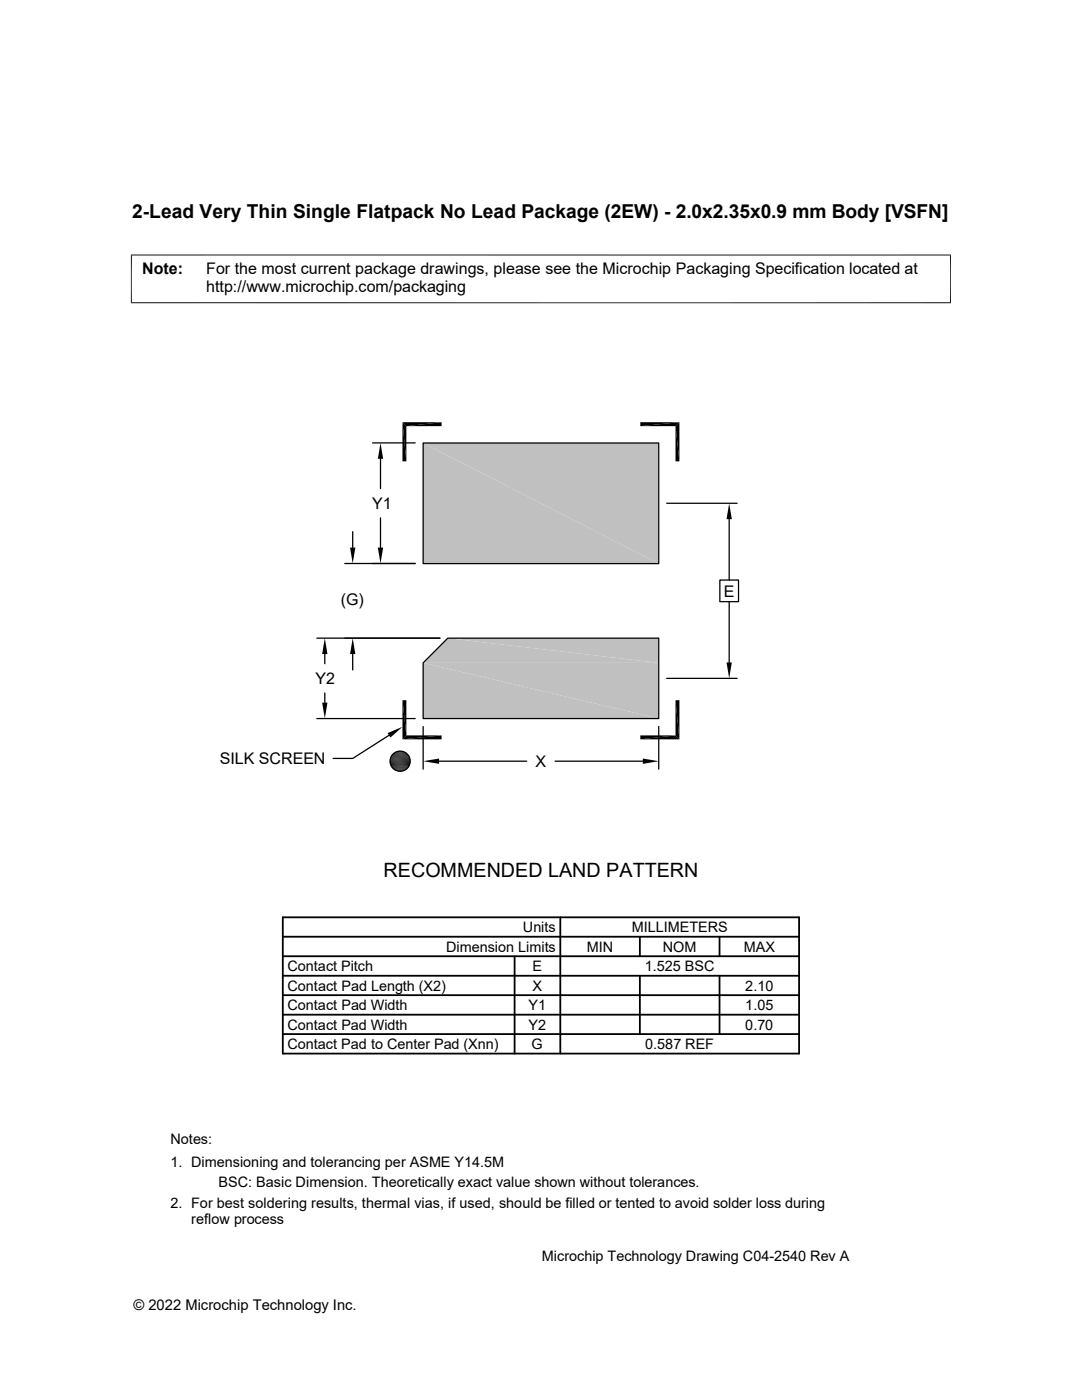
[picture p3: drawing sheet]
<svg xmlns="http://www.w3.org/2000/svg" width="216mm" height="279mm" viewBox="0 0 216 279" stroke-linecap="round" stroke-linejoin="round" font-family="sans-serif">
<defs><g id="words">
<text font-size="3.9" x="76.5" y="175">RECOMMENDED LAND PATTERN</text>
<text font-size="3.8" x="26.4" y="43.5">2-Lead Very Thin Single Flatpack No Lead Package (2EW) - 2.0x2.35x0.9 mm Body [VSFN]</text>
<g font-size="3.2">
<text x="28.4" y="54.7">Note:</text>
<text x="41.1" y="58.3">http://www.microchip.com/packaging</text>
<text x="41.1" y="54.7">For the most current package drawings, please see the Microchip Packaging Specification located at</text>
<text x="74.3" y="101.6">Y1</text>
<text x="144.4" y="119.1">E</text>
<text x="68" y="120.7">(G)</text>
<text x="62.9" y="136.5">Y2</text>
<text x="43.8" y="152.5">SILK SCREEN</text>
<text x="106.9" y="153.1">X</text>
</g>
<g font-size="2.9">
<text x="89" y="189.9">Dimension Limits</text>
<text x="104.3" y="186">Units</text>
<text x="117.1" y="189.9">MIN</text>
<text x="126" y="186">MILLIMETERS</text>
<text x="132.3" y="189.9">NOM</text>
<text x="148.4" y="189.9">MAX</text>
<text x="57.3" y="197.7">Contact Pad Length (X2)</text>
<text x="57.3" y="193.8">Contact Pitch</text>
<text x="106.3" y="193.8">E</text>
<text x="106.3" y="197.7">X</text>
<text x="128.7" y="193.8">1.525 BSC</text>
<text x="148.7" y="197.7">2.10</text>
<text x="57.3" y="201.6">Contact Pad Width</text>
<text x="105.5" y="201.6">Y1</text>
<text x="148.7" y="201.6">1.05</text>
<text x="57.3" y="209.4">Contact Pad to Center Pad (Xnn)</text>
<text x="57.3" y="205.5">Contact Pad Width</text>
<text x="105.5" y="205.5">Y2</text>
<text x="106.1" y="209.4">G</text>
<text x="128.7" y="209.4">0.587 REF</text>
<text x="148.7" y="205.5">0.70</text>
<text x="34" y="228.3">Notes:</text>
<text x="34" y="232.9">1. Dimensioning and tolerancing per ASME Y14.5M</text>
<text x="43.6" y="237">BSC: Basic Dimension. Theoretically exact value shown without tolerances.</text>
<text x="34" y="241">2. For best soldering results, thermal vias, if used, should be filled or tented to avoid solder loss during</text>
<text x="38.1" y="244.3">reflow process</text>
<text x="108.1" y="251.7">Microchip Technology Drawing C04-2540 Rev A</text>
<text x="26.6" y="261.3">© 2022 Microchip Technology Inc.</text>
</g>
</g></defs>
<g fill="#c0c0c0">
<path d="M84.4 88.4l47 24.1h-47z"/>
<path d="M84.4 88.4h47v24.1z"/>
<path d="M89.3 127.4l42.1 4.9h-47z"/>
<path d="M89.3 127.4h42.1v4.9z"/>
<path d="M84.4 132.3l47 11.1h-47z"/>
<path d="M84.4 132.3h47v11.1z"/>
</g>
<g fill="none" stroke="#000" stroke-width=".25">
<path d="M74.3 88.4h8.5M75.9 91.6v5.9M84.4 88.4h47v24.1h-47zM68.8 112.5h14M70.4 106.1v3.2M75.9 103.4v5.9M133 100.4h14.1M143.6 115.8h3.8v4.3h-3.8zM145.5 103.6v12.2M63.2 127.4h24.6M64.8 130.5v2M64.8 138.3v1.9"/>
<path d="M70.4 130.5v3.2M89.3 127.4h42.1v16h-47v-11.1zM133 135.4h14.1M145.5 120.1v12.1M63.2 143.4h19.6M77.6 146.7l-7.2 4.7h-3.9M84.4 145v8.5M87.6 151.9h17.5M110.8 151.9h17.5M131.4 145v8.5"/>
<circle cx="79.8" cy="151.9" r="2.01"/>
</g>
<g fill="none" stroke="#000" stroke-width=".36">
<path d="M56.4 186.9h103M56.4 183.1h103v27.2h-103zM56.4 190.8h103M56.4 198.6h103M56.4 194.7h103M102.7 190.8v19.5M111.8 183.1v27.2M127.7 186.9v3.9M127.7 194.7v11.7M143.6 186.9v3.9M143.6 194.7v11.7M56.4 202.5h103"/>
<path d="M56.4 206.4h103"/>
</g>
<g fill="#000">
<path d="M75.9 88.4l.6 3.2h-1.1zM80.3 84.3l.8 7.8h-.8zM80.3 84.3l.8 .7v7.1zM81.1 85l7-.7v.7zM80.3 84.3h7.8l-7 .7zM127.8 84.3h7.8l-7.8 .7zM127.8 85l7.8-.7-.8 .7zM134.8 85l.8 7.1h-.8zM134.8 85l.8-.7v7.8zM69.8 109.3h1.1l-.5 3.2zM75.4 109.3h1.1l-.6 3.2zM145.5 100.4l.5 3.2h-1z"/>
<path d="M64.8 127.4l.5 3.1h-1zM70.4 127.4l.5 3.1h-1.1zM145 132.2h1l-.5 3.2zM64.3 140.2h1l-.5 3.2zM77.3 146.3l3-1.2-2.4 2.1zM78.8 153.7l1.9 .1zM79 150.1l1.8 .1zM79 153.8h1.5zM79 153.8h1.7zM79 150.1h1.7zM79.2 150l1.5 .1zM79.2 153.8l1.1 .1z"/>
<path d="M79.2 153.8h1.3zM79.2 150h1.3zM79.4 149.9l1.1 .1zM79.4 153.9h.7zM79.4 153.9h.9zM79.4 149.9h.9zM79.5 149.9h.8zM79.5 153.9h.6zM79.5 149.9h.6zM80.3 139.7l.8 7.1-.8 .8zM80.3 139.7h.8v7.1zM84.4 151.9l3.2-.5v1z"/>
<path d="M80.3 147.6l7.8-.8v.8zM81.1 146.8h7l-7.8 .8zM127.8 146.8h7l-7 .8zM127.8 147.6l7-.8 .8 .8zM128.3 151.4l3.1 .5-3.1 .5zM134.8 139.7l.8 7.9-.8-.8zM134.8 139.7h.8v7.9z"/>
</g>
<g fill="none" stroke="#000" stroke-width=".2">
<path d="M26.1 50.9h163.7M26.2 50.8v9.7M189.7 50.8v9.7M26.1 60.4h163.7M77.8 151.6h4.1M77.8 151.8h4.1M77.8 152h4.1M77.8 152.2h4.1M77.9 152.4h3.9M77.9 151.4h3.9M77.9 151.3h3.9M77.9 152.6h3.9"/>
<path d="M78 152.8h3.7M78 151.1h3.7M78 152.9h3.6M78 150.9h3.6M78.1 150.7h3.4M78.1 153.1h3.4M78.2 150.6h3.2M78.2 153.3h3.2M78.4 153.4h2.9M78.4 150.5h2.9M78.5 153.5h2.7M78.5 150.3h2.7"/>
<path d="M78.7 150.2h2.3M78.7 153.6h2.3M78.8 150.1h2M78.8 153.7h2"/>
</g>
<use href="#words"/>
</svg>
